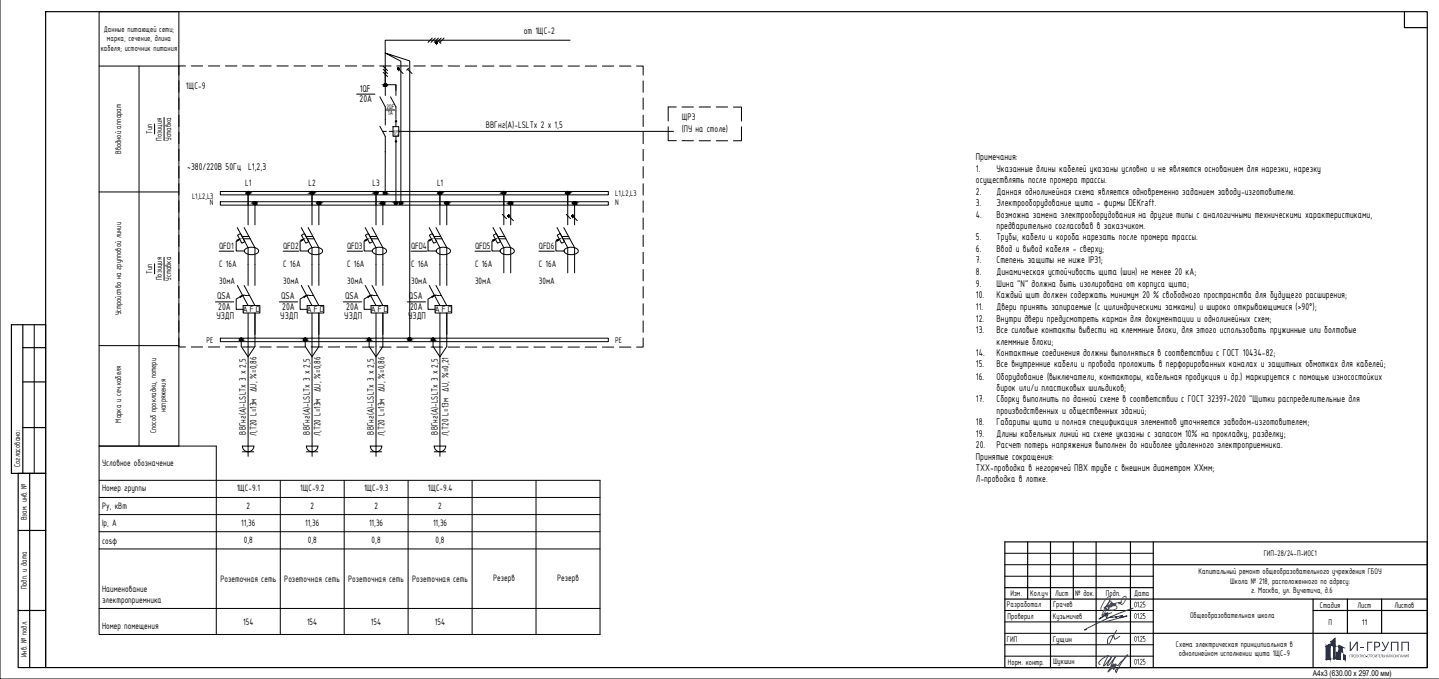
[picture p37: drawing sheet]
<svg xmlns="http://www.w3.org/2000/svg" width="630mm" height="297mm" viewBox="0 0 630 297" stroke-linecap="round" stroke-linejoin="round" font-family="sans-serif">
<defs><g id="words">
<text font-size="5.6" fill="#193153" x="598" y="284.8">ГРУПП</text>
<g font-size="4.7">
<text x="157.5" y="40.1">1QF</text>
<text x="157.4" y="44.7">20A</text>
<text x="427.3" y="70.1">Примечания:</text>
<text x="82" y="74.4">~380/220В 50Гц L1,2,3</text>
<text x="427.3" y="75.1">1.</text>
<text x="436.3" y="75.1">Указанные длины кабелей указаны условно и не являются основанием для нарезки, нарезку</text>
<text x="427.3" y="80.1">осуществлять после промера трассы.</text>
<text x="427.3" y="85.1">2.</text>
<text x="436.3" y="85.1">Данная однолинейная схема является одновременно заданием заводу-изготовителю.</text>
<text x="427.3" y="90.2">3.</text>
<text x="427.3" y="95.2">4.</text>
<text x="436.3" y="90.2">Электрооборудование щита - фирмы DEKraft.</text>
<text x="436.3" y="95.2">Возможна замена электрооборудования на другие типы с аналогичными техническими характеристиками,</text>
<text x="436.3" y="100.1">предварительно согласовав в заказчиком.</text>
<text x="427.3" y="105.1">5.</text>
<text x="436.3" y="105.1">Трубы, кабели и короба нарезать после промера трассы.</text>
<text x="427.3" y="110.1">6.</text>
<text x="436.3" y="110.1">Ввод и вывод кабеля - сверху;</text>
<text x="427.3" y="115.1">7.</text>
<text x="436.3" y="115.1">Степень защиты не ниже IP31;</text>
<text x="427.3" y="120.4">8.</text>
<text x="427.3" y="125.5">9.</text>
<text x="436.3" y="120.4">Динамическая устойчивость щита (шин) не менее 20 кА;</text>
<text x="436.3" y="125.5">Шина &quot;N&quot; должна быть изолирована от корпуса щита;</text>
<text x="95.1" y="130.9">QSA</text>
<text x="123.1" y="130.9">QSA</text>
<text x="151.1" y="130.9">QSA</text>
<text x="179.1" y="130.9">QSA</text>
<text x="427.3" y="130.5">10.</text>
<text x="436.3" y="130.5">Каждый щит должен содержать минимум 20 % свободного пространства для будущего расширения;</text>
<text x="95.6" y="135.6">20A</text>
<text x="123.6" y="135.6">20A</text>
<text x="151.6" y="135.6">20A</text>
<text x="179.6" y="135.6">20A</text>
<text x="427.3" y="135.7">11.</text>
<text x="436.3" y="135.7">Двери принять запираемые (с цилиндрическими замками) и широко открывающимися (&gt;90°);</text>
<text x="94.7" y="139.7">УЗДП</text>
<text x="122.7" y="139.7">УЗДП</text>
<text x="150.7" y="139.7">УЗДП</text>
<text x="178.7" y="139.7">УЗДП</text>
<text x="427.3" y="140.7">12.</text>
<text x="436.3" y="140.7">Внутри двери предусмотреть карман для документации и однолинейных схем;</text>
<text x="427.3" y="145.7">13.</text>
<text x="436.3" y="145.7">Все силовые контакты вывести на клеммные блоки, для этого использовать пружинные или болтовые</text>
<text x="427.3" y="155.7">14.</text>
<text x="436.3" y="150.7">клеммные блоки;</text>
<text x="436.3" y="155.7">Контактные соединения должны выполняться в соответствии с ГОСТ 10434-82;</text>
<text x="427.3" y="160.8">15.</text>
<text x="436.3" y="160.8">Все внутренние кабели и провода проложить в перфорированных каналах и защитных обмотках для кабелей;</text>
<text x="427.3" y="166.1">16.</text>
<text x="436.3" y="166.1">Оборудование (выключатели, контакторы, кабельная продукция и др.) маркируется с помощью износостойких</text>
<text x="436.3" y="171.1">бирок или/и пластиковых шильдиков;</text>
<text x="427.3" y="176.1">17.</text>
<text x="436.3" y="176.1">Сборку выполнить по данной схеме в соответствии с ГОСТ 32397-2020 &quot;Щитки распределительные для</text>
<text x="436.3" y="181">производственных и общественных зданий;</text>
<text x="427.3" y="186">18.</text>
<text x="427.3" y="191">19.</text>
<text x="436.3" y="186">Габариты щита и полная спецификация элементов уточняется заводом-изготовителем;</text>
<text x="436.3" y="191">Длины кабельных линий на схеме указаны с запасом 10% на прокладку, разделку;</text>
<text x="427.3" y="196.1">20.</text>
<text x="436.3" y="196.1">Расчет потерь напряжения выполнен до наиболее удаленного электроприемника.</text>
<text x="427.3" y="201.1">Принятые сокращения:</text>
<text x="427.3" y="206.1">ТХХ-проводка в негорючей ПВХ трубе с внешним диаметром ХХмм;</text>
<text x="427.3" y="211.1">Л-проводка в лотке.</text>
</g>
<g font-size="4.5">
<text x="229.3" y="15">от 1ЩС-2</text>
<text x="81.4" y="39.1">1ЩС-9</text>
<text x="298.5" y="52.4">ЩР3</text>
<text x="212.7" y="56.1">ВВГнг(А)-LSLTx 2 x 1,5</text>
<text x="298.5" y="57.6">(ПУ на столе)</text>
</g>
<g font-size="4.4">
<text x="107.4" y="81.4">L1</text>
<text x="135.1" y="81.4">L2</text>
<text x="163.1" y="81.4">L3</text>
<text x="191.3" y="81.4">L1</text>
<text x="96" y="108.7">QFD1</text>
<text x="124" y="108.7">QFD2</text>
<text x="152" y="108.7">QFD3</text>
<text x="180" y="108.7">QFD4</text>
<text x="208" y="108.7">QFD5</text>
<text x="236" y="108.7">QFD6</text>
<text x="96" y="116.8">C 16A</text>
<text x="124" y="116.8">C 16A</text>
<text x="152" y="116.8">C 16A</text>
<text x="180" y="116.8">C 16A</text>
<text x="208" y="116.8">C 16A</text>
<text x="236" y="116.8">C 16A</text>
<text x="96" y="124.3">30мА</text>
<text x="124" y="124.3">30мА</text>
<text x="152" y="124.3">30мА</text>
<text x="180" y="124.3">30мА</text>
<text x="208" y="124.3">30мА</text>
<text x="236" y="124.3">30мА</text>
<text x="107.6" y="190.1" transform="rotate(-90 107.6 190.1)">ВВГнг(А)-LSLTx 3 x 2,5</text>
<text x="112.4" y="190.9" transform="rotate(-90 112.4 190.9)">Л,Т20 L=13м ∆U, %=0,86</text>
<text x="135.6" y="190.1" transform="rotate(-90 135.6 190.1)">ВВГнг(А)-LSLTx 3 x 2,5</text>
<text x="140.3" y="190.9" transform="rotate(-90 140.3 190.9)">Л,Т20 L=13м ∆U, %=0,86</text>
<text x="163.6" y="190.1" transform="rotate(-90 163.6 190.1)">ВВГнг(А)-LSLTx 3 x 2,5</text>
<text x="168.3" y="190.9" transform="rotate(-90 168.3 190.9)">Л,Т20 L=13м ∆U, %=0,86</text>
<text x="191.6" y="190.1" transform="rotate(-90 191.6 190.1)">ВВГнг(А)-LSLTx 3 x 2,5</text>
<text x="196.3" y="190.7" transform="rotate(-90 196.3 190.7)">Л,Т20 L=13м ∆U, %=0,21</text>
<text x="44.7" y="204">Условное обозначение</text>
<text x="44.7" y="214.9">Номер группы</text>
<text x="103.6" y="215">1ЩС-9.1</text>
<text x="131.4" y="215">1ЩС-9.2</text>
<text x="159.4" y="215">1ЩС-9.3</text>
<text x="187.3" y="215">1ЩС-9.4</text>
<text x="44.7" y="222.8">Py, кВт</text>
<text x="107.9" y="222.8">2</text>
<text x="135.9" y="222.8">2</text>
<text x="163.9" y="222.8">2</text>
<text x="191.9" y="222.8">2</text>
<text x="44.7" y="230.3">Ip, А</text>
<text x="105.6" y="230">11,36</text>
<text x="133.6" y="230">11,36</text>
<text x="161.6" y="230">11,36</text>
<text x="189.6" y="230">11,36</text>
<text x="44.7" y="237.8">cosφ</text>
<text x="106.7" y="237.5">0,8</text>
<text x="134.7" y="237.5">0,8</text>
<text x="162.7" y="237.5">0,8</text>
<text x="190.7" y="237.5">0,8</text>
<text x="96.5" y="254.6">Розеточная сеть</text>
<text x="124.5" y="254.6">Розеточная сеть</text>
<text x="152.4" y="254.6">Розеточная сеть</text>
<text x="180.5" y="254.6">Розеточная сеть</text>
<text x="215.9" y="254.2">Резерв</text>
<text x="243.9" y="254.2">Резерв</text>
<text x="44.7" y="259.1">Наименование</text>
<text x="44.7" y="263.8">электроприемника</text>
<text x="44.7" y="275.2">Номер помещения</text>
<text x="106.5" y="273.3">154</text>
<text x="134.5" y="273.3">154</text>
<text x="162.4" y="273.3">154</text>
<text x="190.5" y="273.3">154</text>
</g>
<g font-size="3.9">
<text x="45.5" y="13.8">Данные питающей сети;</text>
<text x="46.8" y="18">марка, сечение, длина</text>
<text x="44.1" y="22.2">кабеля; источник питания</text>
<text x="66.7" y="58.6" transform="rotate(-90 66.7 58.6)">Тип</text>
<text x="70.9" y="61.5" transform="rotate(-90 70.9 61.5)">Позиция</text>
<text x="75" y="61.8" transform="rotate(-90 75 61.8)">Уставка</text>
<text x="53" y="67.4" transform="rotate(-90 53 67.4)">Вводной аппарат</text>
<text x="84.1" y="87">L1,L2,L3</text>
<text x="91.9" y="89.9">N</text>
<text x="269.4" y="85.8">L1,L2,L3</text>
<text x="269.4" y="89.9">N</text>
<text x="66.7" y="119.8" transform="rotate(-90 66.7 119.8)">Тип</text>
<text x="70.9" y="122.6" transform="rotate(-90 70.9 122.6)">Позиция</text>
<text x="75" y="122.9" transform="rotate(-90 75 122.9)">Уставка</text>
<text x="53" y="138" transform="rotate(-90 53 138)">Устройство на групповой линии</text>
<text x="106.1" y="136.5">AFD</text>
<text x="134.1" y="136.5">AFD</text>
<text x="162.1" y="136.5">AFD</text>
<text x="190.1" y="136.5">AFD</text>
<text x="90.5" y="149.9">PE</text>
<text x="269.4" y="149.9">PE</text>
<text x="53" y="184.8" transform="rotate(-90 53 184.8)">Марка и сеч.кабеля</text>
<text x="72.6" y="180.5" transform="rotate(-90 72.6 180.5)">напряжения</text>
<text x="68.4" y="189.6" transform="rotate(-90 68.4 189.6)">Способ прокладки, потери</text>
<text x="8.8" y="204.3" transform="rotate(-90 8.8 204.3)">Согласовано:</text>
<text x="11.7" y="227.7" transform="rotate(-90 11.7 227.7)">Взам. инв. №</text>
<text x="553.3" y="243.4">ГИП-28/24-П-ИОС1</text>
<text x="524.8" y="251.3">Капитальный ремонт общеобразовательного учреждения ГБОУ</text>
<text x="11.7" y="257.9" transform="rotate(-90 11.7 257.9)">Подп. и дата</text>
<text x="538.7" y="255.4">Школа № 218, расположенного по адресу:</text>
<text x="442.4" y="260.8">Изм.</text>
<text x="451.1" y="260.8">Кол.уч</text>
<text x="461.9" y="260.8">Лист</text>
<text x="470.7" y="260.8">№ док.</text>
<text x="484.3" y="260.8">Подп.</text>
<text x="496.6" y="260.6">Дата</text>
<text x="547.8" y="259.6">г. Москва, ул. Вучетича, д.6</text>
<text x="440.9" y="265.6">Разработал</text>
<text x="461.1" y="265.7">Грачев</text>
<text x="496.5" y="265.7">01.25</text>
<text x="577.9" y="265.8">Стадия</text>
<text x="594.4" y="265.8">Лист</text>
<text x="610.5" y="265.8">Листов</text>
<text x="441.2" y="270.9">Проверил</text>
<text x="461.1" y="270.7">Кузьмичев</text>
<text x="496.5" y="270.7">01.25</text>
<text x="521" y="270.3">Общеобразовательная школа</text>
<text x="581.7" y="273.3">П</text>
<text x="596.3" y="273.6">11</text>
<text x="440.9" y="280.9">ГИП</text>
<text x="460.9" y="280.7">Гущин</text>
<text x="496.5" y="280.7">01.25</text>
<text x="11.7" y="287.6" transform="rotate(-90 11.7 287.6)">Инв. № подл.</text>
<text x="514.9" y="283">Схема электрическая принципиальная в</text>
<text x="516.2" y="287.2">однолинейном исполнении щита 1ЩС-9</text>
<text x="441.3" y="290.8">Норм. контр.</text>
<text x="461.1" y="290.6">Шукшин</text>
<text x="496.5" y="290.7">01.25</text>
</g>
<text font-size="3.5" x="574.8" y="295.8">A4x3 (630.00 х 297.00 мм)</text>
<g font-size="3.1">
<text x="169.2" y="47.6">2QF</text>
<text x="169.9" y="50.4">1A</text>
</g>
<g font-size="2.3">
<text x="172.1" y="59.9">25</text>
<text x="173.8" y="59.9">А</text>
<text x="174.4" y="58.3">1</text>
</g>
<text font-size="1.9" x="172.3" y="58.1">КМ</text>
</g></defs>
<!-- layer: 0 -->
<g fill="none" stroke="#000" stroke-width=".44">
<path d="M0 .1v296.9h629.9M43.4 5.1h34.9v190h-34.9zM189.3 16.7l-1.9 1.8M190.6 16.7l-1.9 1.8M191.9 16.7l-1.8 1.8M192.1 18.1l.9 .9M193.2 16.7l-1.9 1.8M194.4 16.7l-1.8 1.8M249.6 17.6h-80.9v24.2M60.9 28.9v166.2M81.2 28.9h-37.8M83.7 28.9h5"/>
<path d="M91.2 28.9h5M98.7 28.9h5M106.2 28.9h5.1M113.7 28.9h5M121.2 28.9h5M128.7 28.9h5M136.2 28.9h5M143.7 28.9h5M151.2 28.9h5M158.7 28.9h5M166.2 28.9h5M167.8 29l1.9 1.8"/>
<path d="M167.8 30.3l1.9 1.9M167.8 31.6l1.9 1.9M168.7 29.4v7.6M168.7 37.1h4.7v2.4M173.4 37.2v4.6M173.7 28.9h5M174.6 30.3l1.9 1.9M178.5 30.3l1.9 1.9M178.9 29.8l-.8 .9M181.2 28.9h5M188.7 28.9h5M196.2 28.9h5"/>
<path d="M203.7 28.9h5M211.2 28.9h5M218.7 28.9h5M226.2 28.9h5M233.7 28.9h5M241.2 28.9h5M248.7 28.9h5M256.2 28.9h5M263.7 28.9h5M271.2 28.9h5M278.7 28.9h2.9v4M281.6 35.4v5"/>
<path d="M67.7 54.2v4.4M71.8 51.4v10.1M156.2 41.2h8M166.3 42.4l2.4 4.4v7.9M166.3 55.3l2.4 4.4v24.8M167.5 57.5h1.7M168.9 48.1h4M170.4 57.5h1.7M171 42.4l2.4 4.4v5.5M172.1 55.4h2.5v4.2h-2.5zM173.4 53.1v2.3M173.4 59.6v29.2"/>
<path d="M174.6 57.5h120.3M281.6 42.9v5M281.6 50.4v5M281.6 57.9v5M292.6 55.4v6.1h3.5M296.1 46.8h-3.5v6.1M298.6 46.8h5M306.1 46.8h5M313.6 46.8h5M321.1 46.8h3.6v6.1M324.7 55.4v6.2h-3.6M281.6 65.3v5"/>
<path d="M281.6 72.9v5M298.6 61.5l5 .1M306.1 61.6h5M313.6 61.6h5M43.4 84h34.9M96.5 83.8h169.9v1.4h-169.9zM96.5 88.3h169.9v1.4h-169.9zM103.9 99.6l4.7 8.8v16.5M106.9 99.6l4.7 8.8v16.5M108.6 84.4v14M111.6 88.9v9.5M131.9 99.6l4.7 8.8v16.5"/>
<path d="M134.9 99.6l4.7 8.8v16.5M136.6 84.4v14M139.6 88.9v9.5M159.9 99.6l4.7 8.8v16.5M162.9 99.6l4.7 8.8v16.5M164.6 84.4v14M167.6 88.9v9.5M175.5 89.1v-62.3l-6.8-3.6 10.7 3.5v121.8M187.9 99.6l4.7 8.8v16.5M190.9 99.6l4.7 8.8v16.5M192.6 84.4v14M195.6 88.9v9.5"/>
<path d="M215.9 99.6l4.7 8.8v11M218.9 99.6l4.7 8.8v11M219.9 93.8l1.9 1.9M220.6 84.4v14M222.9 94.7l1.9 1.8M223.6 88.9v9.5M243.9 99.6l4.7 8.8v11M246.8 99.6l4.8 8.8v11M247.9 93.8l1.9 1.9M248.6 84.4v14M250.9 94.7l1.9 1.8M251.6 88.9v9.5"/>
<path d="M281.6 80.4v5M281.6 87.9v5M281.6 95.4v5M67.7 115.4v4.4M71.8 112.6v10M96 109.9h6.3M104 102.9l1.3-.7 1.9 3.5-1.3 .7zM104.9 104.7l-1.5 .8v4.3h3.6M106 103.4h3M106.6 104.5h2.9M107.2 109.2a4.3 4.3 0 0 1 6 .4 2.94 2.94 0 0 1-3.8 1.8 1.79 1.79 0 0 1-2.2-2.2zM124 109.9h6.8"/>
<path d="M132 102.9l1.3-.7 1.9 3.5-1.3 .7zM132.9 104.7l-1.5 .8v4.3h3.6M134 103.4h3M134.5 104.5h3M135.2 109.2a4.3 4.3 0 0 1 6 .4 2.94 2.94 0 0 1-3.8 1.8 1.83 1.83 0 0 1-2.2-2.2zM152 109.9h6.7M160 102.9l1.3-.7 1.9 3.5-1.3 .7zM161 104.7l-1.6 .8v4.3h3.6M162 103.4h3M162.5 104.5h3M163.2 109.2a4.3 4.3 0 0 1 6 .4 2.94 2.94 0 0 1-3.8 1.8 1.79 1.79 0 0 1-2.2-2.2zM180 109.9h7"/>
<path d="M188 102.9l1.3-.7 1.9 3.5-1.3 .7zM188.9 104.7l-1.5 .8v4.3h3.6M190 103.4h3M190.5 104.5h3M191.2 109.2a4.3 4.3 0 0 1 6 .4 2.94 2.94 0 0 1-3.8 1.8 1.83 1.83 0 0 1-2.2-2.2zM208 109.9h6.8M216 102.9l1.3-.7 1.9 3.5-1.4 .7zM216.9 104.7l-1.5 .8v4.3h3.5M218 103.4h3M218.5 104.5h3M219.2 109.2a4.3 4.3 0 0 1 6 .4 2.94 2.94 0 0 1-3.8 1.8 1.79 1.79 0 0 1-2.2-2.2zM236 109.9h6.7"/>
<path d="M244 102.9l1.3-.7 1.9 3.5-1.3 .7zM244.9 104.7l-1.5 .8v4.3h3.6M246 103.4h3M246.5 104.5h3M247.2 109.2a4.3 4.3 0 0 1 6 .4 2.94 2.94 0 0 1-3.9 1.8 1.83 1.83 0 0 1-2.1-2.2zM281.6 102.9v5M281.6 110.3v5M281.6 117.9v5M94.3 132.1h8M103.9 124.9l4.7 8.8M106.5 133.7h7.3v3.2h-7.3zM106.8 129.3h-.5l-2.9 1.5v4.5h3.1"/>
<path d="M106.9 124.9l4.7 8.8M107.2 129.3h1.2M108.6 136.9v62.7M108.7 129.3h.6M111.6 136.9v14.7l-3 4.5-3-4.5v-3M122.3 132.1h8M131.9 124.9l4.7 8.8M134.5 133.7h7.3v3.2h-7.3zM134.9 129.3h-.6l-2.9 1.5v4.5h3.1M134.9 124.9l4.7 8.8M135.2 129.3h1.2M136.6 136.9l.1 62.7"/>
<path d="M136.7 129.3h.5M139.6 136.9v14.7l-3 4.5-3-4.5v-3M150.3 132.1h8M159.9 124.9l4.7 8.8M162.5 133.7h7.3v3.2h-7.3zM162.9 129.3h-.6l-2.9 1.5v4.5h3.1M162.9 124.9l4.7 8.8M163.2 129.3h1.2M164.6 136.9v62.7M164.7 129.3h.6M167.6 136.9v14.7l-3 4.5-3-4.5v-3M178.3 132.1h8"/>
<path d="M187.9 124.9l4.7 8.8M190.5 133.7h7.3v3.2h-7.3zM190.9 129.3h-.7l-2.8 1.5v4.5h3.1M190.9 124.9l4.7 8.8M191.2 129.3h1.2M192.6 136.9v62.7M192.7 129.3h.6M195.6 136.9v14.7l-3 4.5-3-4.5v-3M281.6 125.4v5M281.6 132.9v5M15 142.1v65M43.4 151.2h34.9"/>
<path d="M78.3 147.8v4h2.9M83.7 151.8h5M91.2 151.8h5M96.5 147.9h169.9v1.6h-169.9zM98.7 151.8h5M106.2 151.8h5.1M113.7 151.8h5M121.2 151.8h5M128.7 151.8h5M136.2 151.8h5M143.7 151.8h5M151.2 151.8h5"/>
<path d="M158.7 151.8h5M166.2 151.8h5M173.7 151.8h5M181.2 151.8h5M188.7 151.8h5M196.2 151.8h5M203.7 151.8h5M211.2 151.8h5M218.7 151.8h5M226.2 151.8h5M233.7 151.8h5M241.2 151.8h5"/>
<path d="M248.7 151.8h5M256.2 151.8h5M263.7 151.8h5M271.2 151.8h5M281.6 147.9v3.9h-2.9M281.6 140.4v5M106.1 197.6h5M111.2 195.1a2.52 2.52 0 0 1-2.6 2.5 2.52 2.52 0 0 1-2.5-2.5h5M134.2 197.6h4.9M139.2 195.1a2.52 2.52 0 0 1-2.5 2.5 2.52 2.52 0 0 1-2.5-2.5h4.9M162.1 197.6h5M162.1 195.1h5.1a2.52 2.52 0 0 1-2.5 2.5 2.52 2.52 0 0 1-2.6-2.5z"/>
<path d="M190.1 197.6h5M195.2 195.1a2.52 2.52 0 0 1-2.6 2.5 2.52 2.52 0 0 1-2.5-2.5h5M43.4 210.1h219.3v67.5h-219.3v-82.5h51.3v82.5M43.4 217.6h219.3M122.7 210.1v67.5M150.7 210.1v67.5M178.7 210.1v67.5M206.7 210.1v67.5M234.7 210.1v67.5M43.4 225.1h219.3M43.4 232.6h219.3M43.4 240.1h219.3"/>
<path d="M440 242h65M440 247h65M440 252.1h65M43.4 266.2h219.3M440 267.1h65M440 272.1h65M440 277.1h65M440 282.1h65M440 287h65"/>
<circle cx="191.1" cy="18.7" r=".32"/>
<circle cx="168.7" cy="37.2" r=".61"/>
<circle cx="174.4" cy="30" r=".32"/>
<circle cx="173.4" cy="53.1" r=".32"/>
<circle cx="173.4" cy="61.9" r=".32"/>
<circle cx="108.6" cy="84.3" r=".61"/>
<circle cx="111.7" cy="88.9" r=".61"/>
<circle cx="136.6" cy="84.3" r=".61"/>
<circle cx="139.6" cy="88.9" r=".61"/>
<circle cx="164.7" cy="84.3" r=".61"/>
<circle cx="167.7" cy="88.9" r=".61"/>
<circle cx="168.7" cy="84.5" r=".61"/>
<circle cx="173.4" cy="88.8" r=".61"/>
<circle cx="175.5" cy="88.8" r=".61"/>
<circle cx="192.6" cy="84.3" r=".61"/>
<circle cx="195.6" cy="88.9" r=".61"/>
<circle cx="220.6" cy="84.3" r=".61"/>
<circle cx="222.7" cy="94.5" r=".32"/>
<circle cx="223.6" cy="88.9" r=".61"/>
<circle cx="248.6" cy="84.3" r=".61"/>
<circle cx="250.7" cy="94.5" r=".32"/>
<circle cx="251.6" cy="88.9" r=".61"/>
<circle cx="105.6" cy="148.6" r=".61"/>
<circle cx="133.7" cy="148.6" r=".61"/>
<circle cx="161.6" cy="148.6" r=".61"/>
<circle cx="179.4" cy="148.4" r=".61"/>
<circle cx="189.6" cy="148.6" r=".61"/>
</g>
<g fill="#000" stroke="#000" stroke-width=".44">
<path d="M190.8 18.6v.3zM191.3 18.6v.3zM168.5 37.8h.4zM168.5 36.7h.4zM174.1 29.9v.3zM108.5 83.8h.3zM108.5 84.9h.3zM111.5 88.3h.3zM111.5 89.4h.3zM136.5 83.8h.3zM136.5 84.9h.3zM139.4 88.3h.4z"/>
<path d="M164.5 83.8h.3zM164.5 84.9h.3zM167.5 89.4h.3zM168.5 85.1h.3zM168.5 83.9h.3zM173.2 88.3h.3zM175.3 89.4h.4zM192.4 83.8h.4zM195.5 88.3h.3zM195.5 89.4h.3zM220.4 83.8h.4zM220.4 84.9h.4z"/>
<path d="M222.4 94.3v.3zM223 94.3v.3zM223.4 89.4h.4zM248.4 83.8h.4zM250.4 94.3v.3zM251 94.3v.3zM251.4 88.3h.4zM251.4 89.4h.4zM103.8 105.1l1.1-.4-1 .7zM131.7 105.1l1.2-.4-.9 .7zM159.7 105.1l1.3-.4-1.1 .7zM187.7 105.1l1.2-.4-1 .7z"/>
<path d="M215.7 105.1l1.2-.4-1 .7zM243.7 105.1l1.2-.4-1 .7zM105.1 129.7l1.2-.4-1 .8zM133.1 129.7l1.2-.4-1 .8zM161.1 129.7l1.2-.4-1.1 .8zM189.1 129.7l1.1-.4-.9 .8zM105.5 149.1h.3zM133.5 149.1h.3zM133.5 148h.3zM161.5 149.1h.3zM161.5 148h.3zM179.2 149h.3z"/>
<path d="M179.2 147.8h.3zM189.4 149.1h.4z"/>
<path d="M190.8 18.6v.3zM190.8 18.6v.3z"/>
<path d="M190.8 18.6l.1 .4zM190.8 18.6l.1 .4z"/>
<path d="M190.9 18.5v.5zM190.9 18.5v.5z"/>
<path d="M190.9 18.5l.1 .5zM190.9 18.5l.1 .5z"/>
<path d="M191 18.4v.6zM191 18.4v.6z"/>
<path d="M191 18.4l.1 .6zM191 18.4l.1 .6z"/>
<path d="M191.1 18.4v.6zM191.1 18.4v.6z"/>
<path d="M191.1 18.4l.1 .6zM191.1 18.4l.1 .6z"/>
<path d="M191.2 18.4v.6zM191.2 18.4l.1 .6z"/>
<path d="M191.3 18.5v.5zM191.3 18.5v.5z"/>
<path d="M191.3 18.5v.5zM191.3 18.5v.4z"/>
<path d="M191.3 18.6v.3zM191.3 18.6v.3z"/>
<path d="M168.1 37.2h1.2zM168.1 37.2h1.2z"/>
<path d="M168.1 37.2h1.2zM168.1 37.4l1.2-.2z"/>
<path d="M168.1 37.4h1.2zM168.1 37.5l1.2-.1z"/>
<path d="M168.1 37h1.1zM168.1 37.2h1.2z"/>
<path d="M168.1 37.5h1.1zM168.2 37.6l1-.1z"/>
<path d="M168.2 36.9h1zM168.1 37h1.1z"/>
<path d="M168.2 37.6h1zM168.2 37.7l1-.1z"/>
<path d="M168.2 36.9h.9zM168.2 36.9h1z"/>
<path d="M168.2 37.7h.9zM168.3 37.7h.8z"/>
<path d="M168.3 36.8h.7zM168.2 36.9h.9z"/>
<path d="M168.3 37.7h.7zM168.4 37.8l.6-.1z"/>
<path d="M168.3 36.8l.7-.1zM168.3 36.8h.7z"/>
<path d="M168.4 37.8h.6zM168.5 37.8h.5z"/>
<path d="M168.4 36.7h.5zM168.4 36.7h.6z"/>
<path d="M174.1 29.9v.3zM174.2 29.9v.4z"/>
<path d="M174.2 29.9v.4zM174.2 29.8v.5z"/>
<path d="M174.2 29.8v.5zM174.2 29.8v.5z"/>
<path d="M174.2 29.8v.5zM174.3 29.8l-.1 .5z"/>
<path d="M174.3 29.8v.5zM174.4 29.7v.7z"/>
<path d="M174.4 29.7v.7zM174.4 29.7v.7z"/>
<path d="M174.4 29.7v.7zM174.5 29.7l-.1 .7z"/>
<path d="M174.5 29.7v.7zM174.5 29.8v.6z"/>
<path d="M174.5 29.8v.5zM174.6 29.8l-.1 .5z"/>
<path d="M174.6 29.8v.5zM174.6 29.8v.5z"/>
<path d="M174.6 29.8v.5zM174.7 29.9l-.1 .4z"/>
<path d="M174.7 29.9v.4zM174.7 29.9v.4z"/>
<path d="M174.7 29.9v.3zM174.7 30v.2z"/>
<path d="M108.5 83.8h.4zM108.4 83.8h.5z"/>
<path d="M108.5 83.8h.4zM108.4 83.8h.5z"/>
<path d="M108.4 83.8l.6 .1zM108.3 83.9h.7z"/>
<path d="M108.4 84.9h.5zM108.4 84.9h.4z"/>
<path d="M108.4 83.8l.6 .1zM108.3 83.9h.7z"/>
<path d="M108.4 84.9h.5zM108.4 84.9h.4z"/>
<path d="M108.3 83.9l.8 .1zM108.3 83.9l.8 .1z"/>
<path d="M108.3 84.9h.7zM108.3 84.9h.6z"/>
<path d="M108.3 83.9l.8 .1zM108.3 83.9l.8 .1z"/>
<path d="M108.3 84.9h.7zM108.3 84.9h.6z"/>
<path d="M108.2 84l.9 .1zM108.2 84l.9 .1z"/>
<path d="M108.2 84.8h.9zM108.2 84.8l.8 .1z"/>
<path d="M108.2 84l.9 .1zM108.2 84l.9 .1z"/>
<path d="M108.2 84.8h.9zM108.2 84.8l.8 .1z"/>
<path d="M108.1 84.1h1.1zM108.1 84.1h1.1z"/>
<path d="M108.1 84.7h1zM108.1 84.7l1 .1z"/>
<path d="M108.1 84.1h1.1zM108.1 84.1h1.1z"/>
<path d="M108.1 84.7h1zM108.1 84.7l1 .1z"/>
<path d="M108.1 84.1l1.1 .2zM108.1 84.1l1.1 .2z"/>
<path d="M108.1 84.6h1.1zM108.1 84.6l1 .1z"/>
<path d="M108.1 84.1l1.1 .2zM108.1 84.1l1.1 .2z"/>
<path d="M108.1 84.6h1.1zM108.1 84.6l1 .1z"/>
<path d="M108 84.3l1.2 .1zM108 84.3l1.2 .1z"/>
<path d="M108 84.4l1.2 .1zM108 84.4l1.2 .1z"/>
<path d="M108 84.5h1.2zM108 84.5l1.2 .1z"/>
<path d="M108 84.3l1.2 .1zM108 84.3l1.2 .1z"/>
<path d="M108 84.4l1.2 .1zM108 84.4l1.2 .1z"/>
<path d="M108 84.5h1.2zM108 84.5l1.2 .1z"/>
<path d="M111.5 88.3h.4zM111.4 88.3h.5z"/>
<path d="M111.5 88.3h.4zM111.4 88.3h.5z"/>
<path d="M111.4 88.3l.6 .1zM111.3 88.4h.7z"/>
<path d="M111.4 89.4h.5zM111.4 89.4h.4z"/>
<path d="M111.4 88.3l.6 .1zM111.3 88.4h.7z"/>
<path d="M111.4 89.4h.5zM111.4 89.4h.4z"/>
<path d="M111.3 88.4l.8 .1zM111.3 88.4l.8 .1z"/>
<path d="M111.3 89.4h.7zM111.3 89.4h.6z"/>
<path d="M111.3 88.4l.8 .1zM111.3 88.4l.8 .1z"/>
<path d="M111.3 89.4h.7zM111.3 89.4h.6z"/>
<path d="M111.2 88.5h.9zM111.2 88.5h.9z"/>
<path d="M111.2 89.3h.9zM111.2 89.3l.8 .1z"/>
<path d="M111.2 88.5h.9zM111.2 88.5h.9z"/>
<path d="M111.2 89.3h.9zM111.2 89.3l.8 .1z"/>
<path d="M111.1 88.5l1.1 .1zM111.1 88.5l1.1 .1z"/>
<path d="M111.1 89.2h1zM111.1 89.2l1 .1z"/>
<path d="M111.1 88.5l1.1 .1zM111.1 88.5l1.1 .1z"/>
<path d="M111.1 89.2h1zM111.1 89.2l1 .1z"/>
<path d="M111.1 88.6l1.1 .2zM111.1 88.6l1.1 .2z"/>
<path d="M111.1 89.1h1.1zM111.1 89.1l1 .1z"/>
<path d="M111.1 88.6l1.1 .2zM111.1 88.6l1.1 .2z"/>
<path d="M111.1 89.1h1.1zM111.1 89.1l1 .1z"/>
<path d="M111 88.8l1.2 .1zM111 88.8l1.2 .1z"/>
<path d="M111 88.9l1.2 .1zM111 88.9l1.2 .1z"/>
<path d="M111 89h1.2zM111 89l1.2 .1z"/>
<path d="M111 88.8l1.2 .1zM111 88.8l1.2 .1z"/>
<path d="M111 88.9l1.2 .1zM111 88.9l1.2 .1z"/>
<path d="M111 89h1.2zM111 89l1.2 .1z"/>
<path d="M136.5 83.8h.4zM136.4 83.8h.5z"/>
<path d="M136.5 83.8h.4zM136.4 83.8h.5z"/>
<path d="M136.4 83.8l.6 .1zM136.3 83.9h.7z"/>
<path d="M136.4 84.9h.5zM136.4 84.9h.4z"/>
<path d="M136.4 83.8l.6 .1zM136.3 83.9h.7z"/>
<path d="M136.4 84.9h.5zM136.4 84.9h.4z"/>
<path d="M136.3 83.9l.8 .1zM136.3 83.9l.8 .1z"/>
<path d="M136.3 84.9h.7zM136.3 84.9h.6z"/>
<path d="M136.3 83.9l.8 .1zM136.3 83.9l.8 .1z"/>
<path d="M136.3 84.9h.7zM136.3 84.9h.6z"/>
<path d="M136.2 84l1 .1zM136.2 84l1 .1z"/>
<path d="M136.2 84.8h.9zM136.2 84.8l.8 .1z"/>
<path d="M136.2 84l1 .1zM136.2 84l1 .1z"/>
<path d="M136.2 84.8h.9zM136.2 84.8l.8 .1z"/>
<path d="M136.1 84.1h1.1zM136.1 84.1h1.1z"/>
<path d="M136.1 84.7h1.1zM136.1 84.7l1 .1z"/>
<path d="M136.1 84.1h1.1zM136.1 84.1h1.1z"/>
<path d="M136.1 84.7h1.1zM136.1 84.7l1 .1z"/>
<path d="M136.1 84.1l1.1 .2zM136.1 84.1l1.1 .2z"/>
<path d="M136.1 84.3l1.1 .1zM136.1 84.3l1.1 .1z"/>
<path d="M136.1 84.5l1.1 .1zM136.1 84.5l1.1 .1z"/>
<path d="M136.1 84.6h1.1zM136.1 84.6l1.1 .1z"/>
<path d="M136.1 84.1l1.1 .2zM136.1 84.1l1.1 .2z"/>
<path d="M136.1 84.3l1.1 .1zM136.1 84.3l1.1 .1z"/>
<path d="M136.1 84.5l1.1 .1zM136.1 84.5l1.1 .1z"/>
<path d="M136.1 84.6h1.1zM136.1 84.6l1.1 .1z"/>
<path d="M136 84.4h1.2zM136 84.4l1.2 .1z"/>
<path d="M136 84.4h1.2zM136 84.4l1.2 .1z"/>
<path d="M139.4 88.3h.5zM139.4 88.3h.5z"/>
<path d="M139.4 89.4h.4zM139.4 89.4l.3 .1z"/>
<path d="M139.4 88.3h.5zM139.4 88.3h.5z"/>
<path d="M139.4 89.4h.4zM139.4 89.4l.3 .1z"/>
<path d="M139.4 88.3l.6 .1zM139.3 88.4h.7z"/>
<path d="M139.4 89.4h.5zM139.4 89.4h.4z"/>
<path d="M139.4 88.3l.6 .1zM139.3 88.4h.7z"/>
<path d="M139.4 89.4h.5zM139.4 89.4h.4z"/>
<path d="M139.3 88.4l.8 .1zM139.3 88.4l.8 .1z"/>
<path d="M139.3 89.4h.7zM139.3 89.4h.6z"/>
<path d="M139.3 88.4l.8 .1zM139.3 88.4l.8 .1z"/>
<path d="M139.3 89.4h.7zM139.3 89.4h.6z"/>
<path d="M139.2 88.5h.9zM139.2 88.5h.9z"/>
<path d="M139.2 89.3h.9zM139.2 89.3l.8 .1z"/>
<path d="M139.2 88.5h.9zM139.2 88.5h.9z"/>
<path d="M139.2 89.3h.9zM139.2 89.3l.8 .1z"/>
<path d="M139.1 88.5l1.1 .1zM139.1 88.5l1.1 .1z"/>
<path d="M139.1 89.2h1zM139.1 89.2l1 .1z"/>
<path d="M139.1 88.5l1.1 .1zM139.1 88.5l1.1 .1z"/>
<path d="M139.1 89.2h1zM139.1 89.2l1 .1z"/>
<path d="M139.1 88.6l1.1 .2zM139.1 88.6l1.1 .2z"/>
<path d="M139 88.8l1.3 .1zM139 88.8l1.3 .1z"/>
<path d="M139 89l1.2 .1zM139 89l1.2 .1z"/>
<path d="M139.1 89.1h1.1zM139.1 89.1l1 .1z"/>
<path d="M139.1 88.6l1.1 .2zM139.1 88.6l1.1 .2z"/>
<path d="M139 88.8l1.3 .1zM139 88.8l1.3 .1z"/>
<path d="M139 89l1.2 .1zM139 89l1.2 .1z"/>
<path d="M139.1 89.1h1.1zM139.1 89.1l1 .1z"/>
<path d="M139 88.9h1.3zM139 88.9l1.2 .1z"/>
<path d="M139 88.9h1.3zM139 88.9l1.2 .1z"/>
<path d="M164.5 83.8h.4zM164.4 83.8h.5z"/>
<path d="M164.5 83.8h.4zM164.4 83.8h.5z"/>
<path d="M164.4 83.8l.6 .1zM164.3 83.9h.7z"/>
<path d="M164.4 84.9h.5zM164.4 84.9h.4z"/>
<path d="M164.4 83.8l.6 .1zM164.3 83.9h.7z"/>
<path d="M164.4 84.9h.5zM164.4 84.9h.4z"/>
<path d="M164.3 83.9l.8 .1zM164.3 83.9l.8 .1z"/>
<path d="M164.3 84.9h.7zM164.3 84.9h.6z"/>
<path d="M164.3 83.9l.8 .1zM164.3 83.9l.8 .1z"/>
<path d="M164.3 84.9h.7zM164.3 84.9h.6z"/>
<path d="M164.2 84l.9 .1zM164.2 84l.9 .1z"/>
<path d="M164.2 84.8h.9zM164.2 84.8l.8 .1z"/>
<path d="M164.2 84l.9 .1zM164.2 84l.9 .1z"/>
<path d="M164.2 84.8h.9zM164.2 84.8l.8 .1z"/>
<path d="M164.1 84.1h1.1zM164.1 84.1h1.1z"/>
<path d="M164.1 84.7h1zM164.1 84.7l1 .1z"/>
<path d="M164.1 84.1h1.1zM164.1 84.1h1.1z"/>
<path d="M164.1 84.7h1zM164.1 84.7l1 .1z"/>
<path d="M164.1 84.1l1.1 .2zM164.1 84.1l1.1 .2z"/>
<path d="M164.1 84.6h1.1zM164.1 84.6l1 .1z"/>
<path d="M164.1 84.1l1.1 .2zM164.1 84.1l1.1 .2z"/>
<path d="M164.1 84.6h1.1zM164.1 84.6l1 .1z"/>
<path d="M164 84.3l1.2 .1zM164 84.3l1.2 .1z"/>
<path d="M164 84.4l1.2 .1zM164 84.4l1.2 .1z"/>
<path d="M164 84.5h1.2zM164 84.5l1.2 .1z"/>
<path d="M164 84.3l1.2 .1zM164 84.3l1.2 .1z"/>
<path d="M164 84.4l1.2 .1zM164 84.4l1.2 .1z"/>
<path d="M164 84.5h1.2zM164 84.5l1.2 .1z"/>
<path d="M167.6 88.3h.2zM167.5 88.3h.3z"/>
<path d="M167.6 88.3h.2zM167.5 88.3h.3z"/>
<path d="M167.5 88.3h.4zM167.3 88.3h.6z"/>
<path d="M167.5 88.3h.4zM167.3 88.3h.6z"/>
<path d="M167.3 88.3l.7 .1zM167.3 88.4h.7z"/>
<path d="M167.3 89.4h.6zM167.3 89.4h.5z"/>
<path d="M167.3 88.3l.7 .1zM167.3 88.4h.7z"/>
<path d="M167.3 89.4h.6zM167.3 89.4h.5z"/>
<path d="M167.3 88.4l.8 .1zM167.3 88.4l.8 .1z"/>
<path d="M167.3 89.4h.7zM167.3 89.4h.6z"/>
<path d="M167.3 88.4l.8 .1zM167.3 88.4l.8 .1z"/>
<path d="M167.3 89.4h.7zM167.3 89.4h.6z"/>
<path d="M167.2 88.5h.9zM167.2 88.5h.9z"/>
<path d="M167.2 89.3h.9zM167.2 89.3l.8 .1z"/>
<path d="M167.2 88.5h.9zM167.2 88.5h.9z"/>
<path d="M167.2 89.3h.9zM167.2 89.3l.8 .1z"/>
<path d="M168.1 84.4h1.1zM168.1 84.5h1.2z"/>
<path d="M168.1 84.5h1.2zM168.1 84.6l1.2-.1z"/>
<path d="M168.1 84.6h1.1zM168.1 84.7l1.1-.1z"/>
<path d="M168.1 84.3h1.1zM168.1 84.4l1.1-.1z"/>
<path d="M168.1 84.7h1.1zM168.1 84.8l1.1-.1z"/>
<path d="M167.1 88.5l1.1 .1zM167.1 88.5l1.1 .1z"/>
<path d="M167.1 89.2h1zM167.1 89.2l1 .1z"/>
<path d="M167.1 88.5l1.1 .1zM167.1 88.5l1.1 .1z"/>
<path d="M167.1 89.2h1zM167.1 89.2l1 .1z"/>
<path d="M168.1 84.2h1.1zM168.1 84.3h1.1z"/>
<path d="M168.1 84.8h1.1zM168.2 84.9l1-.1z"/>
<path d="M167 88.6l1.2 .2zM167 88.6l1.2 .2z"/>
<path d="M167 89.1h1.2zM167 89.1l1.1 .1z"/>
<path d="M167 88.6l1.2 .2zM167 88.6l1.2 .2z"/>
<path d="M167 89.1h1.2zM167 89.1l1.1 .1z"/>
<path d="M167 88.8l1.2 .1zM167 88.8l1.2 .1z"/>
<path d="M167 88.9l1.2 .1zM167 88.9l1.2 .1z"/>
<path d="M167 89h1.2zM167 89l1.2 .1z"/>
<path d="M167 88.8l1.2 .1zM167 88.8l1.2 .1z"/>
<path d="M167 88.9l1.2 .1zM167 88.9l1.2 .1z"/>
<path d="M167 89h1.2zM167 89l1.2 .1z"/>
<path d="M168.2 84.1h.9zM168.1 84.2h1.1z"/>
<path d="M168.2 84.9h.9zM168.3 84.9h.8z"/>
<path d="M168.3 84h.7zM168.2 84.1h.9z"/>
<path d="M168.3 84.9h.7zM168.4 85l.6-.1z"/>
<path d="M168.3 84l.7-.1zM168.3 84h.7z"/>
<path d="M168.4 85h.6zM168.5 85.1l.5-.1z"/>
<path d="M168.4 83.9h.4zM168.4 83.9h.6z"/>
<path d="M172.7 88.8h1.2zM172.8 88.9l1.1-.1z"/>
<path d="M172.8 88.6h1.1zM172.8 88.7h1.1z"/>
<path d="M172.8 88.7h1.1zM172.7 88.8l1.2-.1z"/>
<path d="M172.8 88.9h1.1zM172.8 89.1l1.1-.2z"/>
<path d="M172.8 89.1h1.1zM172.8 89.1h1.1z"/>
<path d="M172.8 88.5h1.1zM172.8 88.6h1.1z"/>
<path d="M172.8 89.1h1.1zM172.9 89.2l1-.1z"/>
<path d="M172.9 88.4h.9zM172.8 88.5h1.1z"/>
<path d="M172.9 89.2h.9zM173 89.3l.8-.1z"/>
<path d="M172.9 88.4h.8zM172.9 88.4h.9z"/>
<path d="M173 89.3h.7zM173.1 89.4l.6-.1z"/>
<path d="M173.1 88.3h.5zM173 88.4h.7z"/>
<path d="M173.1 89.4h.5zM173.2 89.4h.4z"/>
<path d="M173.1 88.3h.4zM173.1 88.3h.5z"/>
<path d="M173.2 89.4h.3zM173.3 89.4h.2z"/>
<path d="M174.9 88.7h1.2zM174.9 88.8h1.2z"/>
<path d="M174.9 88.8h1.2zM174.9 88.9l1.2-.1z"/>
<path d="M174.9 88.9h1.2zM175 89.1l1.1-.2z"/>
<path d="M175 88.6h1.1zM174.9 88.7l1.2-.1z"/>
<path d="M175 89.1h1.1zM175 89.1h1.1z"/>
<path d="M175 88.5h1zM175 88.6h1.1z"/>
<path d="M175 89.1h1zM175.1 89.2l.9-.1z"/>
<path d="M175.1 88.4h.9zM175 88.5h1z"/>
<path d="M175.1 89.2h.9zM175.2 89.3l.8-.1z"/>
<path d="M175.1 88.4h.8zM175.1 88.4h.9z"/>
<path d="M175.2 89.3h.7zM175.3 89.4l.6-.1z"/>
<path d="M175.3 88.3h.5zM175.2 88.4h.7z"/>
<path d="M175.3 89.4h.5zM175.3 89.4h.5z"/>
<path d="M175.3 88.3h.4zM175.3 88.3h.5z"/>
<path d="M175.3 88.3h.3zM175.3 88.3h.4z"/>
<path d="M192.4 83.8h.5zM192.4 83.8h.5z"/>
<path d="M192.4 84.9h.4zM192.4 84.9h.3z"/>
<path d="M192.4 83.8h.5zM192.4 83.8h.5z"/>
<path d="M192.4 84.9h.4zM192.4 84.9h.3z"/>
<path d="M192.4 83.8l.6 .1zM192.3 83.9h.7z"/>
<path d="M192.4 84.9h.5zM192.4 84.9h.4z"/>
<path d="M192.4 83.8l.6 .1zM192.3 83.9h.7z"/>
<path d="M192.4 84.9h.5zM192.4 84.9h.4z"/>
<path d="M192.3 83.9l.8 .1zM192.2 84h.9z"/>
<path d="M192.3 84.9h.7zM192.3 84.9h.6z"/>
<path d="M192.3 83.9l.8 .1zM192.2 84h.9z"/>
<path d="M192.3 84.9h.7zM192.3 84.9h.6z"/>
<path d="M192.2 84l.9 .1zM192.2 84l.9 .1z"/>
<path d="M192.2 84.8h.9zM192.2 84.8l.8 .1z"/>
<path d="M192.2 84l.9 .1zM192.2 84l.9 .1z"/>
<path d="M192.2 84.8h.9zM192.2 84.8l.8 .1z"/>
<path d="M192.1 84.1h1.1zM192.1 84.1h1.1z"/>
<path d="M192.1 84.7h1zM192.1 84.7l1 .1z"/>
<path d="M192.1 84.1h1.1zM192.1 84.1h1.1z"/>
<path d="M192.1 84.7h1zM192.1 84.7l1 .1z"/>
<path d="M192.1 84.1l1.1 .2zM192.1 84.1l1.1 .2z"/>
<path d="M192.1 84.6h1.1zM192.1 84.6l1 .1z"/>
<path d="M192.1 84.1l1.1 .2zM192.1 84.1l1.1 .2z"/>
<path d="M192.1 84.6h1.1zM192.1 84.6l1 .1z"/>
<path d="M192 84.3l1.2 .1zM192 84.3l1.2 .1z"/>
<path d="M192 84.4l1.2 .1zM192 84.4l1.2 .1z"/>
<path d="M192 84.5h1.2zM192 84.5l1.2 .1z"/>
<path d="M192 84.3l1.2 .1zM192 84.3l1.2 .1z"/>
<path d="M192 84.4l1.2 .1zM192 84.4l1.2 .1z"/>
<path d="M192 84.5h1.2zM192 84.5l1.2 .1z"/>
<path d="M195.5 88.3h.4zM195.4 88.3h.5z"/>
<path d="M195.5 88.3h.4zM195.4 88.3h.5z"/>
<path d="M195.4 88.3l.6 .1zM195.3 88.4h.7z"/>
<path d="M195.4 89.4h.5zM195.4 89.4h.4z"/>
<path d="M195.4 88.3l.6 .1zM195.3 88.4h.7z"/>
<path d="M195.4 89.4h.5zM195.4 89.4h.4z"/>
<path d="M195.3 88.4l.8 .1zM195.2 88.5h.9z"/>
<path d="M195.3 89.4h.7zM195.3 89.4h.6z"/>
<path d="M195.3 88.4l.8 .1zM195.2 88.5h.9z"/>
<path d="M195.3 89.4h.7zM195.3 89.4h.6z"/>
<path d="M195.2 88.5h.9zM195.2 88.5h.9z"/>
<path d="M195.2 89.3h.9zM195.2 89.3l.8 .1z"/>
<path d="M195.2 88.5h.9zM195.2 88.5h.9z"/>
<path d="M195.2 89.3h.9zM195.2 89.3l.8 .1z"/>
<path d="M195.1 88.5l1.1 .1zM195.1 88.5l1.1 .1z"/>
<path d="M195.1 89.2h1zM195.1 89.2l1 .1z"/>
<path d="M195.1 88.5l1.1 .1zM195.1 88.5l1.1 .1z"/>
<path d="M195.1 89.2h1zM195.1 89.2l1 .1z"/>
<path d="M195.1 88.6l1.1 .2zM195.1 88.6l1.1 .2z"/>
<path d="M195.1 89.1h1.1zM195.1 89.1l1 .1z"/>
<path d="M195.1 88.6l1.1 .2zM195.1 88.6l1.1 .2z"/>
<path d="M195.1 89.1h1.1zM195.1 89.1l1 .1z"/>
<path d="M195 88.8l1.2 .1zM195 88.8l1.2 .1z"/>
<path d="M195 88.9l1.2 .1zM195 88.9l1.2 .1z"/>
<path d="M195 89h1.2zM195 89l1.2 .1z"/>
<path d="M195 88.8l1.2 .1zM195 88.8l1.2 .1z"/>
<path d="M195 88.9l1.2 .1zM195 88.9l1.2 .1z"/>
<path d="M195 89h1.2zM195 89l1.2 .1z"/>
<path d="M220.4 83.8h.5zM220.3 83.8h.6z"/>
<path d="M220.4 83.8h.5zM220.3 83.8h.6z"/>
<path d="M220.3 83.8l.6 .1zM220.2 83.9h.7z"/>
<path d="M220.3 84.9h.6zM220.3 84.9h.5z"/>
<path d="M220.3 83.8l.6 .1zM220.2 83.9h.7z"/>
<path d="M220.3 84.9h.6zM220.3 84.9h.5z"/>
<path d="M220.2 83.9l.8 .1zM220.1 84h.9z"/>
<path d="M220.2 84.9h.7zM220.2 84.9h.7z"/>
<path d="M220.2 83.9l.8 .1zM220.1 84h.9z"/>
<path d="M220.2 84.9h.7zM220.2 84.9h.7z"/>
<path d="M220.1 84l1 .1zM220.1 84l1 .1z"/>
<path d="M220.1 84.8h.9zM220.1 84.8l.8 .1z"/>
<path d="M220.1 84l1 .1zM220.1 84l1 .1z"/>
<path d="M220.1 84.8h.9zM220.1 84.8l.8 .1z"/>
<path d="M220.1 84.1h1zM220.1 84.1h1z"/>
<path d="M220.1 84.7h1zM220.1 84.7l.9 .1z"/>
<path d="M220.1 84.1h1zM220.1 84.1h1z"/>
<path d="M220.1 84.7h1zM220.1 84.7l.9 .1z"/>
<path d="M220 84.1l1.2 .2zM220 84.1l1.2 .2z"/>
<path d="M220 84.6h1.1zM220 84.6l1.1 .1z"/>
<path d="M220 84.1l1.2 .2zM220 84.1l1.2 .2z"/>
<path d="M220 84.6h1.1zM220 84.6l1.1 .1z"/>
<path d="M220 84.3l1.2 .1zM220 84.3l1.2 .1z"/>
<path d="M220 84.4l1.2 .1zM220 84.4l1.2 .1z"/>
<path d="M220 84.5h1.2zM220 84.5l1.1 .1z"/>
<path d="M220 84.3l1.2 .1zM220 84.3l1.2 .1z"/>
<path d="M220 84.4l1.2 .1zM220 84.4l1.2 .1z"/>
<path d="M220 84.5h1.2zM220 84.5l1.1 .1z"/>
<path d="M222.5 94.3l-.1 .3zM222.5 94.3v.4z"/>
<path d="M222.5 94.3v.4zM222.5 94.3v.4z"/>
<path d="M222.5 94.3v.4zM222.5 94.2v.5z"/>
<path d="M222.6 94.2l-.1 .5zM222.6 94.2v.6z"/>
<path d="M222.6 94.2v.6zM222.6 94.2v.6z"/>
<path d="M222.6 94.2v.6zM222.7 94.2v.6z"/>
<path d="M222.7 94.2v.6zM222.8 94.2l-.1 .6z"/>
<path d="M222.8 94.2v.6zM222.8 94.2v.6z"/>
<path d="M222.8 94.2v.6zM222.9 94.2l-.1 .6z"/>
<path d="M222.9 94.2v.5zM222.9 94.3v.4z"/>
<path d="M222.9 94.3v.4zM223 94.3l-.1 .4z"/>
<path d="M223 94.3v.4zM223 94.3v.4z"/>
<path d="M223.5 88.3h.3zM223.4 88.3h.4z"/>
<path d="M223.5 88.3h.3zM223.4 88.3h.4z"/>
<path d="M223.4 88.3h.5zM223.3 88.3h.6z"/>
<path d="M223.4 88.3h.5zM223.3 88.3h.6z"/>
<path d="M223.3 88.3l.6 .1zM223.2 88.4h.7z"/>
<path d="M223.3 89.4h.6zM223.3 89.4h.5z"/>
<path d="M223.3 88.3l.6 .1zM223.2 88.4h.7z"/>
<path d="M223.3 89.4h.6zM223.3 89.4h.5z"/>
<path d="M223.2 88.4l.8 .1zM223.1 88.5h.9z"/>
<path d="M223.2 89.4h.7zM223.2 89.4h.7z"/>
<path d="M223.2 88.4l.8 .1zM223.1 88.5h.9z"/>
<path d="M223.2 89.4h.7zM223.2 89.4h.7z"/>
<path d="M223.1 88.5h1zM223.1 88.5h1z"/>
<path d="M223.1 89.3h.9zM223.1 89.3l.8 .1z"/>
<path d="M223.1 88.5h1zM223.1 88.5h1z"/>
<path d="M223.1 89.3h.9zM223.1 89.3l.8 .1z"/>
<path d="M223.1 88.5l1.1 .1zM223.1 88.5l1.1 .1z"/>
<path d="M223.1 89.2h1zM223.1 89.2l.9 .1z"/>
<path d="M223.1 88.5l1.1 .1zM223.1 88.5l1.1 .1z"/>
<path d="M223.1 89.2h1zM223.1 89.2l.9 .1z"/>
<path d="M223.1 88.6l1.1 .2zM223.1 88.6l1.1 .2z"/>
<path d="M223.1 89.1h1.1zM223.1 89.1l1 .1z"/>
<path d="M223.1 88.6l1.1 .2zM223.1 88.6l1.1 .2z"/>
<path d="M223.1 89.1h1.1zM223.1 89.1l1 .1z"/>
<path d="M223 88.8l1.2 .1zM223 88.8l1.2 .1z"/>
<path d="M223 88.9l1.2 .1zM223 88.9l1.2 .1z"/>
<path d="M223 89h1.2zM223 89l1.2 .1z"/>
<path d="M223 88.8l1.2 .1zM223 88.8l1.2 .1z"/>
<path d="M223 88.9l1.2 .1zM223 88.9l1.2 .1z"/>
<path d="M223 89h1.2zM223 89l1.2 .1z"/>
<path d="M248.4 83.8h.5zM248.3 83.8h.6z"/>
<path d="M248.4 84.9h.4zM248.4 84.9h.3z"/>
<path d="M248.4 83.8h.5zM248.3 83.8h.6z"/>
<path d="M248.4 84.9h.4zM248.4 84.9h.3z"/>
<path d="M248.3 83.8l.7 .1zM248.2 83.9h.8z"/>
<path d="M248.3 84.9h.6zM248.3 84.9h.5z"/>
<path d="M248.3 83.8l.7 .1zM248.2 83.9h.8z"/>
<path d="M248.3 84.9h.6zM248.3 84.9h.5z"/>
<path d="M248.2 83.9l.8 .1zM248.2 83.9l.8 .1z"/>
<path d="M248.2 84.9h.8zM248.2 84.9h.7z"/>
<path d="M248.2 83.9l.8 .1zM248.2 83.9l.8 .1z"/>
<path d="M248.2 84.9h.8zM248.2 84.9h.7z"/>
<path d="M248.2 84l.9 .1zM248.2 84l.9 .1z"/>
<path d="M248.2 84.8h.8zM248.2 84.8l.8 .1z"/>
<path d="M248.2 84l.9 .1zM248.2 84l.9 .1z"/>
<path d="M248.2 84.8h.8zM248.2 84.8l.8 .1z"/>
<path d="M248.1 84.1h1.1zM248.1 84.1h1.1z"/>
<path d="M248.1 84.7h1zM248.1 84.7l.9 .1z"/>
<path d="M248.1 84.1h1.1zM248.1 84.1h1.1z"/>
<path d="M248.1 84.7h1zM248.1 84.7l.9 .1z"/>
<path d="M248 84.1l1.2 .2zM248 84.1l1.2 .2z"/>
<path d="M248 84.3l1.2 .1zM248 84.3l1.2 .1z"/>
<path d="M248 84.4l1.2 .1zM248 84.4l1.2 .1z"/>
<path d="M248 84.5l1.2 .1zM248 84.5l1.2 .1z"/>
<path d="M248 84.6h1.2zM248 84.6l1.1 .1z"/>
<path d="M248 84.1l1.2 .2zM248 84.1l1.2 .2z"/>
<path d="M248 84.3l1.2 .1zM248 84.3l1.2 .1z"/>
<path d="M248 84.4l1.2 .1zM248 84.4l1.2 .1z"/>
<path d="M248 84.5l1.2 .1zM248 84.5l1.2 .1z"/>
<path d="M248 84.6h1.2zM248 84.6l1.1 .1z"/>
<path d="M250.4 94.3v.3zM250.4 94.3v.4z"/>
<path d="M250.4 94.3v.4zM250.5 94.3v.4z"/>
<path d="M250.5 94.3v.4zM250.5 94.2v.5z"/>
<path d="M250.5 94.2v.5zM250.6 94.2v.6z"/>
<path d="M250.6 94.2v.6zM250.7 94.2l-.1 .6z"/>
<path d="M250.7 94.2v.6zM250.7 94.2v.6z"/>
<path d="M250.7 94.2v.6zM250.8 94.2l-.1 .6z"/>
<path d="M250.8 94.2v.6zM250.8 94.2v.6z"/>
<path d="M250.8 94.2v.6zM250.9 94.2l-.1 .6z"/>
<path d="M250.9 94.2v.5zM250.9 94.3v.4z"/>
<path d="M250.9 94.3v.4zM251 94.3l-.1 .4z"/>
<path d="M251 94.3v.4zM251 94.3v.4z"/>
<path d="M251.4 88.3h.4zM251.3 88.3h.5z"/>
<path d="M251.4 88.3h.4zM251.3 88.3h.5z"/>
<path d="M251.3 88.3l.7 .1zM251.2 88.4h.8z"/>
<path d="M251.3 89.4h.5zM251.3 89.4h.5z"/>
<path d="M251.3 88.3l.7 .1zM251.2 88.4h.8z"/>
<path d="M251.3 89.4h.5zM251.3 89.4h.5z"/>
<path d="M251.2 88.4l.9 .1zM251.2 88.4l.9 .1z"/>
<path d="M251.2 89.4h.8zM251.2 89.4h.6z"/>
<path d="M251.2 88.4l.9 .1zM251.2 88.4l.9 .1z"/>
<path d="M251.2 89.4h.8zM251.2 89.4h.6z"/>
<path d="M251.2 88.5h.9zM251.2 88.5h.9z"/>
<path d="M251.2 89.3h.9zM251.2 89.3l.8 .1z"/>
<path d="M251.2 88.5h.9zM251.2 88.5h.9z"/>
<path d="M251.2 89.3h.9zM251.2 89.3l.8 .1z"/>
<path d="M251.1 88.5l1 .1zM251.1 88.5l1 .1z"/>
<path d="M251.1 89.2h1zM251.1 89.2l1 .1z"/>
<path d="M251.1 88.5l1 .1zM251.1 88.5l1 .1z"/>
<path d="M251.1 89.2h1zM251.1 89.2l1 .1z"/>
<path d="M251 88.6l1.2 .2zM251 88.6l1.2 .2z"/>
<path d="M251 89.1h1.1zM251 89.1l1.1 .1z"/>
<path d="M251 88.6l1.2 .2zM251 88.6l1.2 .2z"/>
<path d="M251 89.1h1.1zM251 89.1l1.1 .1z"/>
<path d="M251 88.8l1.2 .1zM251 88.8l1.2 .1z"/>
<path d="M251 88.9l1.2 .1zM251 88.9l1.2 .1z"/>
<path d="M251 89h1.2zM251 89l1.1 .1z"/>
<path d="M251 88.8l1.2 .1zM251 88.8l1.2 .1z"/>
<path d="M251 88.9l1.2 .1zM251 88.9l1.2 .1z"/>
<path d="M251 89h1.2zM251 89l1.1 .1z"/>
<path d="M105 148.4h1.2zM105 148.6l1.2-.2z"/>
<path d="M105 148.6h1.2zM105 148.7l1.2-.1z"/>
<path d="M105 148.7h1.2zM105.1 148.8l1.1-.1z"/>
<path d="M105.1 148.4h1.1zM105 148.4h1.2z"/>
<path d="M105.1 148.8h1.1zM105.1 148.9l1.1-.1z"/>
<path d="M105.1 148.2h1zM105.1 148.4h1.1z"/>
<path d="M105.1 148.9h1zM105.2 149l.9-.1z"/>
<path d="M105.2 148.2h.9zM105.1 148.2h1z"/>
<path d="M105.2 149h.9zM105.3 149h.8z"/>
<path d="M105.2 148.2l.8-.1zM105.2 148.2h.9z"/>
<path d="M105.3 149h.7zM105.4 149.1l.6-.1z"/>
<path d="M105.3 148.1l.6-.1zM105.3 148.1h.7z"/>
<path d="M105.4 149.1h.5zM105.5 149.1h.4z"/>
<path d="M105.4 148h.4zM105.4 148h.5z"/>
<path d="M105.5 148h.2zM105.5 148h.3z"/>
<path d="M133 148.6h1.2zM133.1 148.7l1.1-.1z"/>
<path d="M133.1 148.4h1.1zM133.1 148.4h1.1z"/>
<path d="M133.1 148.4h1.1zM133 148.6l1.2-.2z"/>
<path d="M133.1 148.7h1.1zM133.1 148.8l1.1-.1z"/>
<path d="M133.1 148.8h1.1zM133.1 148.9l1.1-.1z"/>
<path d="M133.1 148.2h1.1zM133.1 148.4h1.1z"/>
<path d="M133.1 148.9h1.1zM133.2 149l1-.1z"/>
<path d="M133.2 148.2h.9zM133.1 148.2h1.1z"/>
<path d="M133.2 149h.9zM133.3 149h.8z"/>
<path d="M133.3 148.1h.7zM133.2 148.2h.9z"/>
<path d="M133.3 149h.7zM133.3 149.1l.7-.1z"/>
<path d="M133.3 148.1l.6-.1zM133.3 148.1h.7z"/>
<path d="M133.3 149.1h.6zM133.5 149.1h.4z"/>
<path d="M133.3 148h.5zM133.3 148h.6z"/>
<path d="M161 148.4h1.2zM161 148.6l1.2-.2z"/>
<path d="M161 148.6h1.2zM161 148.7l1.2-.1z"/>
<path d="M161 148.7h1.2zM161.1 148.8l1.1-.1z"/>
<path d="M161.1 148.4h1.1zM161 148.4h1.2z"/>
<path d="M161.1 148.8h1.1zM161.1 148.9l1.1-.1z"/>
<path d="M161.1 148.2h1zM161.1 148.4h1.1z"/>
<path d="M161.1 148.9h1zM161.2 149l.9-.1z"/>
<path d="M161.2 148.2h.9zM161.1 148.2h1z"/>
<path d="M161.2 149h.9zM161.2 149h.9z"/>
<path d="M161.2 148.1h.8zM161.2 148.2h.9z"/>
<path d="M161.2 149h.8zM161.4 149.1l.6-.1z"/>
<path d="M161.2 148.1l.7-.1zM161.2 148.1h.8z"/>
<path d="M161.4 149.1h.5zM161.5 149.1h.4z"/>
<path d="M161.4 148h.4zM161.4 148h.5z"/>
<path d="M178.8 148.4h1.2zM178.8 148.5l1.2-.1z"/>
<path d="M178.8 148.2h1.2zM178.8 148.3h1.2z"/>
<path d="M178.8 148.3h1.2zM178.8 148.4l1.2-.1z"/>
<path d="M178.8 148.5h1.2zM178.8 148.6l1.2-.1z"/>
<path d="M178.8 148.6h1.2zM178.9 148.7l1.1-.1z"/>
<path d="M178.9 148.1h1zM178.8 148.2h1.2z"/>
<path d="M178.9 148.7h1zM178.9 148.8l1-.1z"/>
<path d="M178.9 148h.9zM178.9 148.1h1z"/>
<path d="M178.9 148.8h.9zM179 148.9l.8-.1z"/>
<path d="M178.9 148l.8-.1zM178.9 148h.9z"/>
<path d="M179 148.9h.7zM179.1 149l.6-.1z"/>
<path d="M179.1 147.9h.6zM179 147.9h.7z"/>
<path d="M179.1 149h.6zM179.2 149h.5z"/>
<path d="M179.1 147.9l.4-.1zM179.1 147.9h.6z"/>
<path d="M189 148.4h1.2zM189 148.6h1.2z"/>
<path d="M189 148.6h1.2zM189 148.7l1.2-.1z"/>
<path d="M189 148.7h1.2zM189.1 148.8l1.1-.1z"/>
<path d="M189.1 148.4h1.1zM189 148.4h1.2z"/>
<path d="M189.1 148.8h1.1zM189.1 148.9l1.1-.1z"/>
<path d="M189.1 148.2h1zM189.1 148.4h1.1z"/>
<path d="M189.1 148.9h1zM189.2 149l.9-.1z"/>
<path d="M189.2 148.2h.9zM189.1 148.2h1z"/>
<path d="M189.2 149h.9zM189.3 149h.8z"/>
<path d="M189.3 148.1h.7zM189.2 148.2h.9z"/>
<path d="M189.3 149h.7zM189.4 149.1l.6-.1z"/>
<path d="M189.3 148.1l.6-.1zM189.3 148.1h.7z"/>
<path d="M189.4 149.1h.5zM189.4 149.1h.5z"/>
<path d="M189.4 148h.4zM189.4 148h.5z"/>
<path d="M189.4 148h.3zM189.4 148h.4z"/>
</g>
<g fill="none" stroke="#000" stroke-width=".51">
<path d="M20 5.1h604.9v286.9h-604.9zM614.9 5.1v7h10M5 142.1h15v149.9h-12v-84.9h12h-15zM10 152.1h10M10 142.1v65M10 167.1h10M10 187.1h10M13 207.1v84.9M8 232.1h12M440 237.1h184.9v54.9h-184.9zM450 237.1v25M460 237.1v54.9"/>
<path d="M469.9 237.1v25M479.9 237.1v54.9M495 237.1v54.9M505 237.1v54.9M440 257.1h65M505 247h119.9M8 267.1h12M440 262.1h184.9M505 277.1h119.9M574.9 267.1h50M574.9 262.1v29.9M590 262.1v15"/>
<path d="M604.9 262.1v15"/>
</g>
<path d="M499.4 263.3l.5-.1 .3 .4-.7 1.9h.7v.2h-1l.8-1.8-.2-.4-.5 .3zM500.5 263.3h.9l-.7 .2v.7l.8 .5-.4 1-.6-.1 .8-.3v-.6l-.8-.3z" fill="#000"/>
<!-- layer: DIMENSION -->
<g fill="#193153">
<path d="M591 286.4h.8v1.2l-.1-1.1h-.6l-.1 1.1z"/>
<path d="M593.9 286.4h.5l-.5 .1v.4h.5l-.5 .1v.4l.5 .2h-.5z"/>
<path d="M594.5 286.4l.2 .5 .5-.5-.5 .5 .5 .7-.5-.6-.2 .6z"/>
<path d="M595.2 286.4h.7l-.3 .1v1.1l-.1-1.1z"/>
<path d="M596 286.4l.1 .5h.6l.1-.5v1.2l-.1-.6h-.6l-.1 .6z"/>
<path d="M598 287l.5 .1z"/>
<path d="M598.6 286.6l.8-.2-.7 .4 .1 .5 .5 .3-.7-.3z"/>
<path d="M599.4 286.4h.7l-.3 .1v1.1l-.1-1.1z"/>
<path d="M602.1 286.4l.1 .9 .7-.9v1.2l-.1-1.1-.7 1.1z"/>
<path d="M603 286.4h.8l-.4 .1v1.1l-.1-1.1z"/>
<path d="M603.8 286.4h.6l-.4 .1v.4h.4l-.4 .1v.4l.4 .2h-.6z"/>
<path d="M604.7 286.4h.6v1.2l-.1-1.1h-.3l-.2 .9-.3 .2z"/>
<path d="M606.3 286.4l.1 .5h.5l.2-.5v1.2l-.2-.6h-.5l-.1 .6z"/>
<path d="M609.3 286.4l.1 .5 .5-.5-.4 .5 .5 .7-.6-.6-.1 .6z"/>
<path d="M611.1 286.4l.6 1 .5-1v1.2l-.1-1.1-.4 1.1-.5-1.1-.1 1.1z"/>
<path d="M612.4 286.4h.8v1.2l-.2-1.1h-.5l-.1 1.1z"/>
<path d="M614.3 286.4l.1 .5h.5l.2-.5v1.2l-.2-.6h-.5l-.1 .6z"/>
<path d="M615.2 286.4l.2 .9 .7-.9v1.2l-.2-1.1-.7 1.1z"/>
<path d="M591 280.7h.5l-.1 3.5 2.5-3.5h.6v4.1h-.5l.1-3.5-2.5 3.5h-.6z"/>
<path d="M595.8 282.9h1.5v.3h-1.5z"/>
<path d="M592 286.4l.6 .2-.5 .5v.5zM592.1 286.5v.5h.3l.1-.5z"/>
<path d="M592.6 287a.6 .6 0 0 1 1.2 0 .6 .6 0 0 1-1.2 0zM592.8 286.9a.46 .46 0 0 0 .9 0 .46 .46 0 0 0-.9 0z"/>
<path d="M596.9 287a.58 .58 0 0 1 1.1 0 .58 .58 0 0 1-1.1 0zM597 286.9a.45 .45 0 0 0 .9 0 .45 .45 0 0 0-.9 0z"/>
<path d="M600.2 286.4l.6 .1-.5 1.1zM600.3 286.5v.5h.3l.1-.4z"/>
<path d="M600.9 287a.58 .58 0 0 1 1.1 0 .58 .58 0 0 1-1.1 0zM601 286.9a.45 .45 0 0 0 .9 0 .45 .45 0 0 0-.9 0z"/>
<path d="M605.5 286.4l.1 .5 .5 .1-.2 .6h-.4zM605.6 287v.4h.3l.1-.4z"/>
<path d="M607.5 286.4l.5 1.2-.2-.4-.7 .4zM607.6 286.5l-.2 .6h.4z"/>
<path d="M608.2 286.4h.6v1.2l-.2-.6-.6 .6zM608.3 286.5l-.1 .3 .4 .1v-.4z"/>
<path d="M609.9 287a.6 .6 0 0 1 1.2 0 .6 .6 0 0 1-1.2 0zM610 286.9a.45 .45 0 0 0 .9 0 .45 .45 0 0 0-.9 0z"/>
<path d="M613.7 286.4l.5 1.2-.3-.4-.7 .4zM613.7 286.5l-.2 .6h.4z"/>
<path d="M616.4 286.4h.5v1.2l-.1-.6-.6 .6zM616.5 286.5l-.1 .3 .4 .1v-.4z"/>
</g>
<path d="M580.7 282.8l1.6-1v6.6l-1.6 .2zM582.9 280.7l1.6-1.4v9h-.6v-5.5l-1-.7zM586.3 282.3l1.4 .9v2l-.8-.5v3.7l-1.6-.1v-2.7l1-.5zM588.3 286.6l.7 .1v1.9l-.7-.1zM588.3 286.6v1.9v-1.9" fill="none" stroke="#193153" stroke-width=".44"/>
<g fill="#193153" stroke="#193153" stroke-width=".44">
<path d="M582.9 280.7l1.6-1.4v1.4z"/>
<path d="M581.8 282.1l.5-.3v.3z"/>
<path d="M586.3 282.3l.7 .5h-.7z"/>
<path d="M586.9 284.7l.8 .4z"/>
<path d="M586.9 284.7h.8v.4z"/>
<path d="M588.3 286.6l.7 .1z"/>
<path d="M585.3 288.3l1.6 .1z"/>
<path d="M580.7 288.5h1z"/>
<path d="M588.3 286.7h.7v1.8z"/>
<path d="M582.9 280.7l1.6 1.4v-1.4zM582.9 280.7l1.6 1.4h-1.6z"/>
<path d="M582.9 282.1l1.6 .7v-.7zM582.9 282.1l1.6 .7z"/>
<path d="M581.8 282.1l.5 .7v-.7zM580.7 282.8l1.1-.7 .5 .7z"/>
<path d="M586.3 282.8l1.4 .4zM586.3 282.8l1.4 .4h-1.4z"/>
<path d="M586.3 283.2l1.4 1.5v-1.5zM586.3 283.2l1.4 1.5h-1.4z"/>
<path d="M586.3 284.7l.6 .4v-.4zM586.3 284.7l.6 .4h-.6z"/>
<path d="M586.3 285.1l.6 .5v-.5zM585.3 285.6l1-.5 .6 .5z"/>
<path d="M585.3 285.6l1.6 2.7v-2.7zM585.3 285.6l1.6 2.7h-1.6z"/>
<path d="M583.9 282.8l.6 5.5v-5.5zM583.9 282.8l.6 5.5h-.6z"/>
<path d="M585.3 288.3l1.6 .1zM586.4 288.4h.5z"/>
<path d="M580.7 282.8l1.6 5.6v-5.6zM580.7 282.8l1.6 5.6h-1.6z"/>
<path d="M588.3 286.7v1.8h.7zM588.3 288.5l.7 .1z"/>
<path d="M580.7 288.4h1.6zM580.7 288.4l1 .1z"/>
</g>
<path d="M481.7 290.8a1.05 1.05 0 0 1-.6-1.1 1.05 1.05 0 0 1 .8-.9l3.3-2-1.9 3.9v.6l3.6-4.1-2.1 4a2.82 2.82 0 0 0 2.1-2l1.6-2.2-2 4.1 .1 .6a1.06 1.06 0 0 0 1-1.3l-2.5 3.5 3-3.2-.8 1.6 1.3-1.9-1 2.5a1.37 1.37 0 0 1 .3-1.5 1.37 1.37 0 0 1 1.6-.3l4.3-4.7-1.7 2a17 17 0 0 0-3.2 5.9 .99 .99 0 0 1-.4-1.2 .99 .99 0 0 1 1-.6l.5-.2" fill="none" stroke="#293189" stroke-width=".44"/>
<!-- layer: 0 -->
<path d="M484 269.6l1-.4-.6 1.1 .4 .1 2.2-.8-.6 .5 2.6-.4-.7 .4 3.2-.8-1.1 .8 .2 .1 2.9-.8-9.2 2.5M486.7 268l-5.5 2.8 3.9-2.8-2.8 1.1M496.1 266.1a122.7 122.7 0 0 0-20.4 8.9l-.8 .7 .8-.3" fill="none" stroke="#00d" stroke-width=".44"/>
<path d="M499.4 268.3h.6l.2 .3-.7 1.9h.7v.2h-1l.8-1.8-.2-.4-.6 .3zM499.4 278.3l.5-.1 .3 .4-.7 1.9 .7 .2h-1l.8-1.8-.2-.4-.6 .3zM500.5 268.3h.9l-.7 .2v.7l.8 .4-.4 1.1-.6-.1 .8-.3v-.7l-.8-.2zM500.5 278.2l.9 .1-.7 .2v.7l.8 .4-.4 1.1-.6-.1 .8-.3-.1-.7-.7-.1zM499.4 288.4l.5-.2 .3 .4-.7 1.9h.7v.2l-1-.1 .8-1.6-.3-.6-.4 .4zM500.5 288.2l.9 .1-.7 .1v.8l.8 .5-.1 .7-.3 .3-.6-.1 .8-.3-.1-.7-.7-.1z" fill="#000"/>
<!-- layer: 0 -->
<path d="M488.9 275.7l-2.7 5a.96 .96 0 0 1-1.3 .9 2.63 2.63 0 0 1 1.9-3.5l1 .4 .3 1.2 2.2-1.3" fill="none" stroke="#00f" stroke-width=".44"/>
<path d="M490.9 263.5a2.09 2.09 0 0 1 2.1-2.6 3.3 3.3 0 0 1-2.1 3.5l-.1-1a.64 .64 0 0 1-1 .6l.4-.4a16.4 16.4 0 0 0-6.7 2.1l-.1 .1a4.2 4.2 0 0 0 5.7 0l-.6-.8v-.6l-.4 .6 .2-.8-.6 .8 .1-1-.7 1.2 .2-1.2-1 1.6 .8-2a3.3 3.3 0 0 0-1.9 3.2l1.2-3v-.9l-1.6 1.5-1.4 2.3-.5 1.6v1.1l.6-.7 1.8-4.6 .9-3.3a7.8 7.8 0 0 0-4.2 5.6v.1" fill="none" stroke="#003fff" stroke-width=".44"/>
<use href="#words"/>
</svg>
